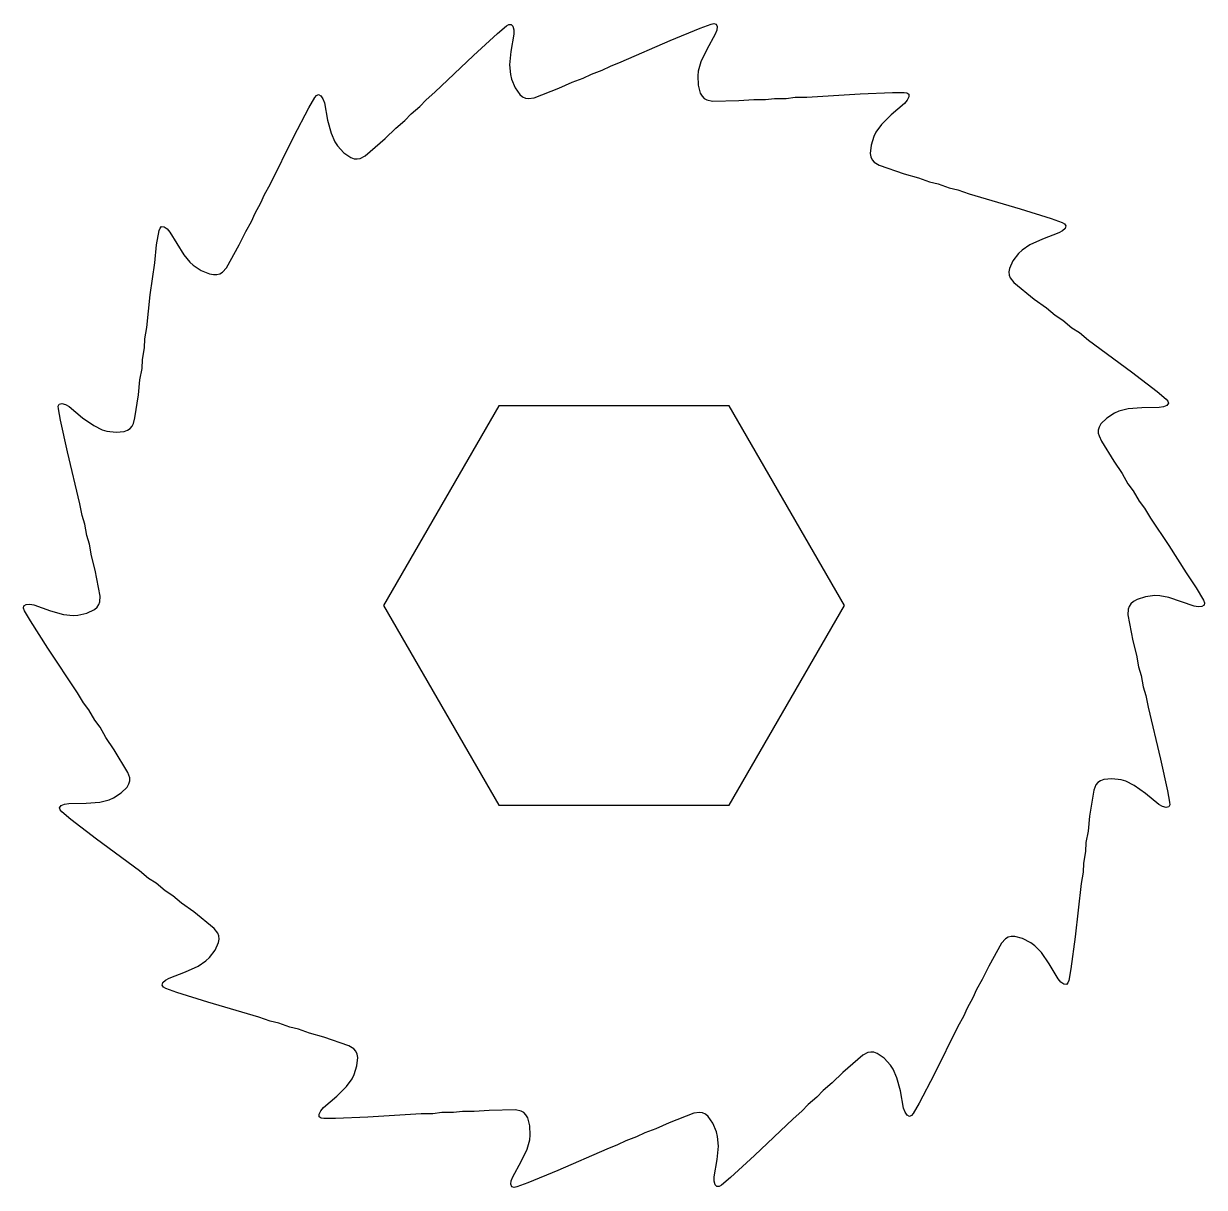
# Model space of a CAD drawing. Header units: millimetres. Extents: x 0 to 75.8, y 0 to 74.7.
import ezdxf

# ---------------------------------------------------------------- set-up
doc = ezdxf.new("R2010")
doc.units = ezdxf.units.MM
doc.layers.add('CUT', color=7, linetype='Continuous')

msp = doc.modelspace()

# ---------------------------------------------------------------- linework, layer by layer
at = {"layer": 'CUT'}
for points in [[(75.682, 37.308), (75.448, 37.292), (75.18, 37.34), (73.561, 37.877), (72.974, 37.992), (72.666, 38.006), (72.058, 37.933), (71.518, 37.756), (71.294, 37.634), (71.121, 37.485), (71.002, 37.316), (70.937, 37.137), (70.928, 36.767), (71.252, 35.098), (71.485, 34.173), (71.61, 33.434), (71.777, 32.879), (71.912, 32.141), (72.082, 31.587), (72.223, 30.849), (73.029, 27.514), (73.48, 25.474), (73.608, 24.738), (73.611, 24.565), (73.546, 24.435), (73.383, 24.396), (73.157, 24.461), (72.922, 24.598), (72.052, 25.309), (71.337, 25.82), (70.787, 26.084), (70.49, 26.17), (69.899, 26.246), (69.371, 26.203), (69.157, 26.122), (68.988, 26.005), (68.865, 25.858), (68.73, 25.514), (68.464, 23.835), (68.366, 22.886), (68.231, 22.148), (68.198, 21.57), (68.072, 20.83), (68.043, 20.251), (67.923, 19.51), (67.539, 16.1), (67.266, 14.029), (67.134, 13.294), (67.078, 13.13), (66.973, 13.03), (66.806, 13.05), (66.615, 13.188), (66.442, 13.397), (65.867, 14.363), (65.37, 15.087), (64.944, 15.524), (64.694, 15.706), (64.165, 15.98), (63.654, 16.12), (63.425, 16.117), (63.226, 16.064), (63.061, 15.969), (62.816, 15.692), (61.992, 14.205), (61.575, 13.347), (61.196, 12.7), (60.967, 12.168), (60.596, 11.515), (60.37, 10.981), (60.004, 10.326), (58.477, 7.252), (57.512, 5.4), (57.137, 4.754), (57.028, 4.62), (56.895, 4.562), (56.745, 4.637), (56.613, 4.832), (56.521, 5.088), (56.312, 6.192), (56.093, 7.043), (55.841, 7.598), (55.669, 7.855), (55.265, 8.294), (54.832, 8.6), (54.617, 8.676), (54.412, 8.694), (54.224, 8.661), (53.899, 8.484), (52.616, 7.369), (51.931, 6.705), (51.353, 6.227), (50.956, 5.805), (50.384, 5.319), (49.99, 4.894), (49.421, 4.403), (46.935, 2.038), (45.395, 0.627), (44.821, 0.149), (44.673, 0.06), (44.528, 0.05), (44.413, 0.173), (44.356, 0.401), (44.357, 0.673), (44.538, 1.782), (44.623, 2.656), (44.576, 3.265), (44.503, 3.565), (44.273, 4.115), (43.971, 4.551), (43.795, 4.696), (43.608, 4.783), (43.42, 4.816), (43.055, 4.761), (41.467, 4.152), (40.597, 3.762), (39.89, 3.51), (39.373, 3.25), (38.669, 2.989), (38.153, 2.725), (37.451, 2.458), (34.306, 1.085), (32.376, 0.286), (31.674, 0.033), (31.504, 0), (31.365, 0.041), (31.298, 0.196), (31.323, 0.429), (31.417, 0.684), (31.966, 1.665), (32.345, 2.457), (32.509, 3.045), (32.542, 3.352), (32.515, 3.948), (32.38, 4.46), (32.264, 4.657), (32.119, 4.803), (31.953, 4.898), (31.591, 4.971), (29.891, 4.942), (28.94, 4.873), (28.19, 4.879), (27.615, 4.811), (26.864, 4.806), (26.289, 4.734), (25.538, 4.724), (22.113, 4.509), (20.026, 4.419), (19.279, 4.421), (19.108, 4.448), (18.991, 4.534), (18.982, 4.702), (19.085, 4.914), (19.261, 5.121), (20.112, 5.855), (20.739, 6.47), (21.094, 6.966), (21.231, 7.243), (21.409, 7.812), (21.458, 8.34), (21.415, 8.564), (21.329, 8.751), (21.206, 8.897), (20.891, 9.09), (19.283, 9.644), (18.366, 9.905), (17.663, 10.166), (17.099, 10.299), (16.392, 10.551), (15.827, 10.681), (15.118, 10.927), (11.826, 11.897), (9.834, 12.526), (9.133, 12.784), (8.982, 12.868), (8.901, 12.989), (8.95, 13.15), (9.119, 13.313), (9.355, 13.448), (10.406, 13.846), (11.206, 14.209), (11.709, 14.554), (11.932, 14.768), (12.294, 15.242), (12.52, 15.721), (12.558, 15.947), (12.54, 16.152), (12.475, 16.331), (12.244, 16.62), (10.923, 17.69), (10.15, 18.249), (9.579, 18.735), (9.095, 19.053), (8.517, 19.532), (8.03, 19.847), (7.448, 20.321), (4.687, 22.358), (3.03, 23.631), (2.459, 24.112), (2.345, 24.243), (2.311, 24.384), (2.412, 24.519), (2.627, 24.614), (2.895, 24.66), (4.018, 24.675), (4.894, 24.743), (5.485, 24.895), (5.768, 25.019), (6.27, 25.341), (6.647, 25.714), (6.759, 25.913), (6.812, 26.112), (6.812, 26.303), (6.694, 26.653), (5.819, 28.11), (5.284, 28.9), (4.913, 29.552), (4.567, 30.016), (4.188, 30.664), (3.838, 31.126), (3.453, 31.771), (1.555, 34.63), (0.433, 36.392), (0.062, 37.04), (0, 37.202), (0.016, 37.346), (0.157, 37.438), (0.391, 37.455), (0.659, 37.406), (1.72, 37.036), (2.566, 36.8), (3.173, 36.74), (3.482, 36.761), (4.063, 36.891), (4.545, 37.113), (4.718, 37.262), (4.837, 37.43), (4.902, 37.61), (4.911, 37.979), (4.587, 39.648), (4.354, 40.573), (4.229, 41.313), (4.062, 41.867), (3.927, 42.606), (3.757, 43.16), (3.616, 43.897), (2.81, 47.233), (2.359, 49.273), (2.231, 50.008), (2.228, 50.181), (2.293, 50.311), (2.456, 50.35), (2.682, 50.285), (2.917, 50.148), (3.788, 49.437), (4.502, 48.926), (5.052, 48.662), (5.349, 48.576), (5.94, 48.5), (6.468, 48.543), (6.682, 48.624), (6.851, 48.742), (6.974, 48.888), (7.056, 49.054), (7.145, 49.416), (7.375, 50.911), (7.473, 51.86), (7.608, 52.598), (7.641, 53.176), (7.767, 53.916), (7.796, 54.495), (7.916, 55.236), (8.133, 57.329), (8.418, 59.39), (8.544, 60.531), (8.705, 61.452), (8.761, 61.616), (8.866, 61.716), (9.033, 61.696), (9.224, 61.558), (9.397, 61.349), (10.292, 59.897), (10.669, 59.431), (10.895, 59.223), (11.408, 58.888), (11.936, 58.676), (12.186, 58.627), (12.414, 58.629), (12.613, 58.682), (12.778, 58.778), (13.023, 59.055), (13.847, 60.542), (14.264, 61.4), (14.643, 62.047), (14.872, 62.579), (15.243, 63.231), (15.469, 63.765), (15.835, 64.421), (17.362, 67.494), (18.327, 69.347), (18.702, 69.992), (18.811, 70.127), (18.944, 70.185), (19.095, 70.109), (19.226, 69.914), (19.318, 69.658), (19.527, 68.554), (19.746, 67.704), (19.998, 67.148), (20.17, 66.891), (20.574, 66.453), (21.007, 66.146), (21.222, 66.071), (21.427, 66.052), (21.615, 66.086), (21.94, 66.262), (23.223, 67.378), (23.908, 68.042), (24.486, 68.52), (24.883, 68.942), (25.455, 69.427), (25.849, 69.852), (26.418, 70.343), (28.904, 72.709), (30.444, 74.12), (31.018, 74.598), (31.166, 74.687), (31.311, 74.696), (31.426, 74.573), (31.483, 74.345), (31.482, 74.074), (31.301, 72.964), (31.216, 72.09), (31.263, 71.482), (31.336, 71.181), (31.566, 70.632), (31.868, 70.196), (32.044, 70.051), (32.231, 69.963), (32.419, 69.93), (32.784, 69.986), (34.372, 70.594), (35.242, 70.984), (35.949, 71.236), (36.466, 71.497), (37.17, 71.758), (37.686, 72.022), (38.388, 72.289), (41.533, 73.661), (43.463, 74.46), (44.165, 74.713), (44.335, 74.746), (44.475, 74.705), (44.541, 74.551), (44.516, 74.317), (44.422, 74.062), (43.873, 73.082), (43.494, 72.289), (43.33, 71.702), (43.297, 71.394), (43.324, 70.799), (43.459, 70.286), (43.575, 70.089), (43.72, 69.944), (43.886, 69.848), (44.248, 69.775), (45.948, 69.804), (46.899, 69.873), (47.649, 69.868), (48.225, 69.936), (48.975, 69.94), (49.55, 70.012), (50.301, 70.023), (53.726, 70.237), (55.813, 70.328), (56.56, 70.325), (56.731, 70.298), (56.848, 70.212), (56.857, 70.044), (56.754, 69.833), (56.578, 69.625), (55.727, 68.892), (55.1, 68.277), (54.745, 67.781), (54.608, 67.503), (54.43, 66.935), (54.381, 66.407), (54.424, 66.182), (54.51, 65.995), (54.633, 65.849), (54.948, 65.657), (56.556, 65.103), (57.473, 64.842), (58.176, 64.58), (58.74, 64.448), (59.447, 64.195), (60.012, 64.066), (60.721, 63.819), (64.013, 62.849), (66.005, 62.22), (66.706, 61.963), (66.857, 61.879), (66.938, 61.758), (66.889, 61.597), (66.72, 61.434), (66.484, 61.299), (65.433, 60.9), (64.633, 60.537), (64.13, 60.193), (63.907, 59.978), (63.545, 59.505), (63.319, 59.026), (63.281, 58.8), (63.299, 58.595), (63.364, 58.416), (63.595, 58.127), (64.916, 57.056), (65.689, 56.497), (66.26, 56.011), (66.744, 55.694), (67.322, 55.215), (67.809, 54.9), (68.391, 54.425), (71.152, 52.388), (72.809, 51.116), (73.38, 50.634), (73.494, 50.504), (73.528, 50.363), (73.427, 50.228), (73.212, 50.132), (72.944, 50.086), (71.821, 50.071), (70.945, 50.003), (70.354, 49.852), (70.071, 49.727), (69.569, 49.406), (69.193, 49.033), (69.08, 48.833), (69.027, 48.635), (69.027, 48.444), (69.071, 48.264), (69.236, 47.93), (70.02, 46.636), (70.555, 45.846), (70.926, 45.194), (71.272, 44.73), (71.651, 44.082), (72.001, 43.62), (72.386, 42.975), (73.564, 41.233), (74.671, 39.471), (75.308, 38.515), (75.777, 37.706), (75.839, 37.545), (75.823, 37.4)], [(45.324, 50.198), (30.515, 50.198), (23.11, 37.373), (30.515, 24.548), (45.324, 24.548), (52.729, 37.373)]]:
    msp.add_lwpolyline(points, close=True, dxfattribs=at)

doc.saveas('drawing.dxf')
